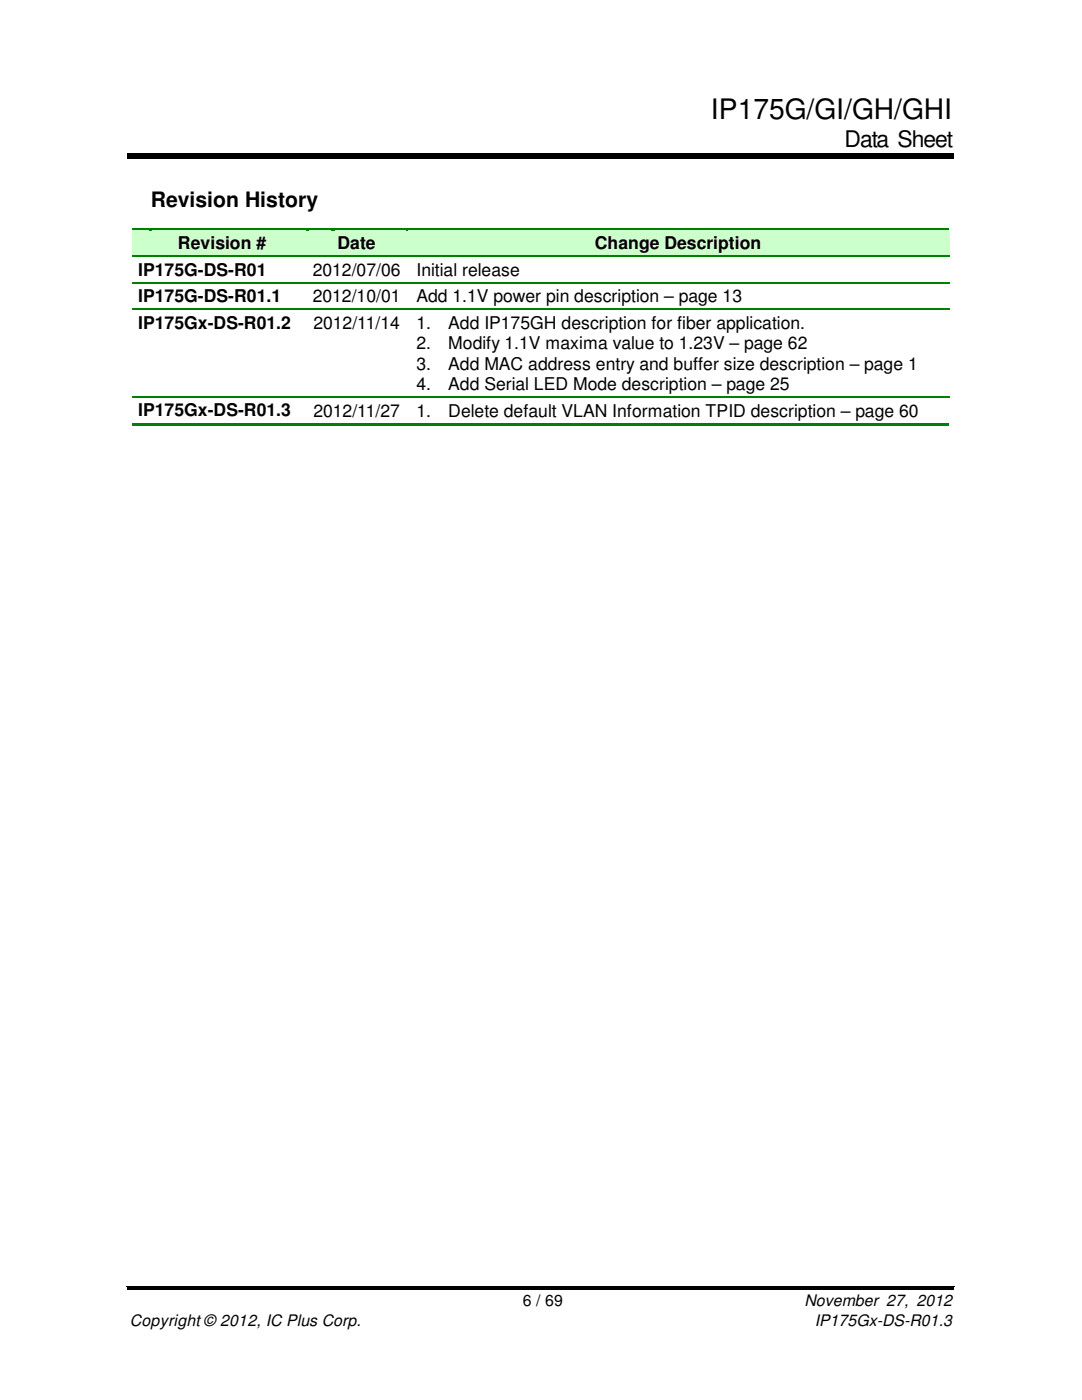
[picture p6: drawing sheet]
<svg xmlns="http://www.w3.org/2000/svg" width="216mm" height="279mm" viewBox="0 0 216 279" stroke-linecap="round" stroke-linejoin="round" font-family="sans-serif">
<defs><g id="words">
<text font-size="5.6" x="141.9" y="23.7">IP175G/GI/GH/GHI</text>
<text font-size="4.6" x="168.5" y="29.3">Data Sheet</text>
<text font-size="4.2" x="30.1" y="41.3">Revision History</text>
<g font-size="3.5">
<text x="35.5" y="49.7">Revision #</text>
<text x="67.4" y="49.7">Date</text>
<text x="118.7" y="49.7">Change Description</text>
<text x="27.6" y="55">IP175G-DS-R01</text>
<text x="62.4" y="55">2012/07/06</text>
<text x="83.1" y="55">Initial release</text>
<text x="27.6" y="60.3">IP175G-DS-R01.1</text>
<text x="27.6" y="65.6">IP175Gx-DS-R01.2</text>
<text x="62.4" y="60.4">2012/10/01</text>
<text x="62.5" y="65.7">2012/11/14</text>
<text x="83.1" y="60.4">Add 1.1V power pin description – page 13</text>
<text x="83.1" y="65.7">1.</text>
<text x="89.5" y="65.7">Add IP175GH description for fiber application.</text>
<text x="83.1" y="69.7">2.</text>
<text x="89.5" y="69.7">Modify 1.1V maxima value to 1.23V – page 62</text>
<text x="83.1" y="73.8">3.</text>
<text x="83.1" y="77.9">4.</text>
<text x="89.5" y="73.8">Add MAC address entry and buffer size description – page 1</text>
<text x="89.5" y="77.9">Add Serial LED Mode description – page 25</text>
<text x="27.6" y="83.1">IP175Gx-DS-R01.3</text>
<text x="62.5" y="83.1">2012/11/27</text>
<text x="83.1" y="83.1">1.</text>
<text x="89.5" y="83.1">Delete default VLAN Information TPID description – page 60</text>
</g>
<g font-size="3.2">
<text x="104.4" y="260.7">6 / 69</text>
<text x="160.5" y="260.7">November 27, 2012</text>
<text x="25.9" y="264.6">Copyright© 2012, IC Plus Corp.</text>
<text x="162.6" y="264.6">IP175Gx-DS-R01.3</text>
</g>
</g></defs>
<path d="M25.3 30.7h35.5v1.1h-35.5zM60.8 30.7h1v1.1h-1zM61.8 30.7h128.5v1.1h-128.5zM25.4 256.9h75.1v.5h-75.1zM100.5 256.6h.2v.2h-.2zM100.6 256.9h15.4v.5h-15.4zM116 256.6h.1v.2h-.1zM116 256.9h74.4v.5h-74.4z" fill="#000"/>
<path d="M25.3 256.7h75.2M100.7 256.7h15.3M116.1 256.7h74.3" fill="none" stroke="#000" stroke-width=".2"/>
<g fill="#cfc">
<path d="M26.5 46.5h34.6v4h-34.6z"/>
<path d="M26.3 46h34.8v5.1h-34.8z"/>
<path d="M61.4 46.5h19.6v4h-19.6z"/>
<path d="M61.1 46h19.9v5.1h-19.9z"/>
<path d="M81.2 46.5h108.2v4h-108.2z"/>
<path d="M81 46h108.4v5.1h-108.4z"/>
</g>
<path d="M26.3 45.5h3.5v.5h-3.5z" fill="#008000"/>
<g fill="#cfc">
<path d="M26.3 46h3.5v.5h-3.5z"/>
<path d="M29.8 46h.6v.5h-.6z"/>
</g>
<g fill="#008000">
<path d="M29.8 45.5h.6v.5h-.6z"/>
<path d="M30.4 45.5h30.7v.5h-30.7z"/>
</g>
<g fill="#cfc">
<path d="M30.4 46h30.7v.5h-30.7z"/>
<path d="M61.1 46h.5v.5h-.5z"/>
</g>
<g fill="#008000">
<path d="M61.1 45.5h.5v.5h-.5z"/>
<path d="M61.6 45.5h4.5v.5h-4.5z"/>
</g>
<g fill="#cfc">
<path d="M61.6 46h4.5v.5h-4.5z"/>
<path d="M66.1 46h.5v.5h-.5z"/>
</g>
<path d="M66.1 45.5h.5v.5h-.5z" fill="#008000"/>
<path d="M66.3 46h.5v.5h-.5z" fill="#cfc"/>
<g fill="#008000">
<path d="M66.3 45.5h.5v.5h-.5z"/>
<path d="M66.8 45.5h14.2v.5h-14.2z"/>
</g>
<g fill="#cfc">
<path d="M66.8 46h14.2v.5h-14.2z"/>
<path d="M81 46h.5v.5h-.5z"/>
</g>
<g fill="#008000">
<path d="M81 45.5h.5v.5h-.5z"/>
<path d="M81.5 45.5h107.9v.5h-107.9z"/>
</g>
<path d="M81.5 46h107.9v.5h-107.9z" fill="#cfc"/>
<path d="M26.3 51.1h34.8" fill="none" stroke="#008000" stroke-width=".25"/>
<path d="M61.1 51h.3v.3h-.3z" fill="#008000"/>
<path d="M61.4 51.1h19.6" fill="none" stroke="#008000" stroke-width=".25"/>
<path d="M81 51h.2v.3h-.2z" fill="#008000"/>
<path d="M26.3 56.5h34.8M81.2 51.1h108.2" fill="none" stroke="#008000" stroke-width=".25"/>
<path d="M61.1 56.3h.3v.3h-.3z" fill="#008000"/>
<path d="M61.4 56.5h19.6" fill="none" stroke="#008000" stroke-width=".25"/>
<path d="M81 56.3h.2v.3h-.2z" fill="#008000"/>
<path d="M81.2 56.5h108.2M26.3 61.8h34.8" fill="none" stroke="#008000" stroke-width=".25"/>
<path d="M61.1 61.6h.3v.3h-.3z" fill="#008000"/>
<path d="M61.4 61.8h19.6" fill="none" stroke="#008000" stroke-width=".25"/>
<path d="M81 61.6h.2v.3h-.2z" fill="#008000"/>
<path d="M26.3 79.2h34.8M81.2 61.8h108.2" fill="none" stroke="#008000" stroke-width=".25"/>
<path d="M61.1 79.1h.3v.3h-.3z" fill="#008000"/>
<path d="M61.4 79.2h19.6" fill="none" stroke="#008000" stroke-width=".25"/>
<path d="M81 79.1h.2v.3h-.2z" fill="#008000"/>
<path d="M81.2 79.2h108.2" fill="none" stroke="#008000" stroke-width=".25"/>
<g fill="#008000">
<path d="M26.3 84.5h34.8v.5h-34.8z"/>
<path d="M61.1 84.5h.5v.5h-.5z"/>
<path d="M61.6 84.5h19.4v.5h-19.4z"/>
<path d="M81 84.5h.5v.5h-.5z"/>
<path d="M81.5 84.5h107.9v.5h-107.9z"/>
</g>
<use href="#words"/>
</svg>
